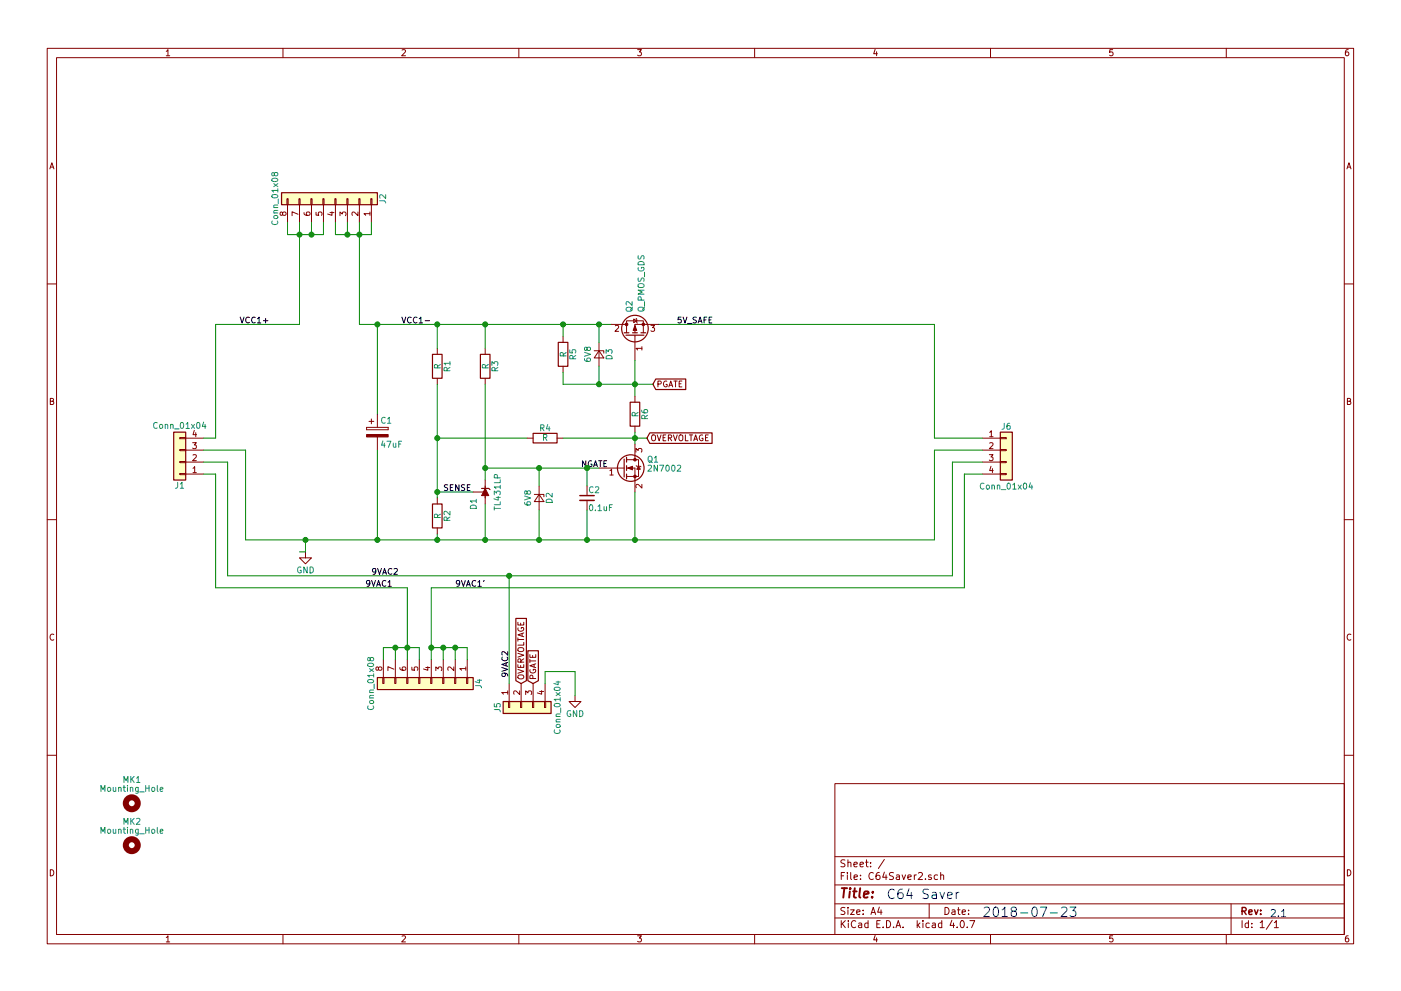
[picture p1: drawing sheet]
<svg xmlns="http://www.w3.org/2000/svg" width="297mm" height="210mm" viewBox="0 0 297 210" stroke-linecap="round" stroke-linejoin="round" font-family="sans-serif">
<g fill="none" stroke="#840000" stroke-width=".21">
<path d="M10 10.3h277v189.9h-277zM12 12.2h273v186.1h-273zM35.3 10.9l.3-.4v1.3M35.3 11.8h.7M60 10.3v1.9M85.2 10.6l.5-.1 .3 .4-.8 .9h.8M110 10.3v1.9M135.2 10.5h.8l-.4 .5 .3 .1 .1 .2-.1 .4-.2 .1-.5-.1M160 10.3v1.9M185.5 10.5l-.3 .9h.8M185.9 11v.8M210 10.3v1.9"/>
<path d="M235.9 10.5h-.6v.6h.6l.1 .5-.3 .2-.4-.1M260 10.3v1.9M285.9 10.5l-.4 .1-.2 .2-.1 .8 .3 .2 .4-.1 .1-.4-.1-.2-.4-.1-.3 .3M10.6 35.8l.4-1.3 .4 1.3M10.7 35.5h.6M285.6 35.8l.4-1.3 .4 1.3M285.7 35.5h.6M59.9 45.2l.3-.2h.3l.2 .2-.2 .4-.3 .1-.2-.1-.2-.6h-.3v.6l.2 .1 .2-.2M60.8 42.2h.3v1.2h-.3zM61 43.4v3.8M63.2 45.5l-1.3-.6v.9M63.4 42.2h.2v1.2h-.2z"/>
<path d="M63.5 43.4v3.8M64.5 45.1v.4l.3 .1 .7 .1 .2-.2-.1-.5-.6 .1-.1 .4 .3 .2M65.9 42.2h.3v1.2h-.3zM66 43.4v3.8M67 45v.6l.6 .1v-.7h.5l.2 .2-.2 .5M68.5 42.2h.2v1.2h-.2zM68.6 43.4v3.8M70 45.1h.8M70.4 44.9v.8l-.9-.3M71 42.2h.2v1.2h-.2zM71.1 43.4v3.8M72.1 45.8v-.8l.5 .4 .1-.4h.5l.2 .2-.2 .6"/>
<path d="M73.5 42.2h.3v1.2h-.3zM73.7 43.4v3.8M75.9 45v.8l-.9-.8-.4 .2 .1 .5M76.1 42.2h.2v1.2h-.2zM76.2 43.4v3.8M78.4 45.3h-1.2l.3 .4M78.4 45v.7M78.6 42.2h.3v1.2h-.3zM78.7 43.4v3.8M10 60.2h2M92.7 73.9v1.3M102.9 73.9v1.3"/>
<path d="M119.4 71.4v1.2M119.4 77.7v1.3M126 74.4h2v.5M127 74.4l1 1.5h-2zM127 72.6v5.1M129.5 68.8h3.3M130.5 69.1l.4-.1 .3 .4-.8 .9h.8M132.8 68.8v-.7h3.6v2.5M132.8 68.8v1.8M134.4 67.7l.6 .4-.6 .3zM134.6 71.1v5.3M134.9 67.6l.2 1"/>
<path d="M136.1 73.9h-1.3l.4 .4M136.1 73.6v.7M138 69h.8l-.4 .5 .3 .1v.6l-.1 .1-.6-.1M139.7 68.8h-5.1v1.8M285 60.2h2M10.7 85.1h.5l.1-.5-.6-.1v1.3h.5l.2-.4-.3-.3M38.1 92.8h1.3v.3h-1.3zM38.1 95.4h1.3v.2h-1.3zM38.1 97.9h1.3v.3h-1.3zM39.4 93h3.8M39.4 95.5h3.8M39.4 98h3.8"/>
<path d="M40.8 93.9h.8l-.4 .5 .4 .1v.6l-.2 .1-.6-.1M40.9 99.4l.4-.4v1.3M40.9 96.6l.5-.1 .2 .3-.8 .9h.8M41.2 91.3l-.3 .9h.8M41.5 91.8v.9M77.7 90.7v.5zM77.7 91.2h4.6zM77.7 90.7h4.6zM78.2 89.4h1M78.7 88.9v1M80 87.9v2.8M80 92.7v2.8"/>
<path d="M82.3 90.7v.5zM92.7 80.3v1.2M102.9 80.3v1.2M111.8 93h1.2M118.1 93h1.3M127 99.3h5.3M129.3 99.9l.4-.4v1.3M132.8 99.3h1.8v5.1M132.8 97.5h1.8M134.6 97.5h.8v3.6h-2.6M134.6 84.1v1.2M134.6 90.4v1.3"/>
<path d="M134.6 94.2v3.3M134.8 95.9v-.8l.5 .5 .1-.4h.6l.1 .2-.1 .5M134.9 98.8l1 .3M135.4 98.9l.4 .7h-.8zM138.3 92.3h.2a.41 .41 0 0 1 .5 .4v.4a.44 .44 0 0 1-.5 .4l-.3-.4zM139.3 92.3l.5 1.2 .4-1.2M139.5 81.5l.6-.1 .1-.2-.1-.3-.6-.1v1.3M140.6 92.9h.4M141.2 92.3h-.6v1.2h.6M141.4 80.9a.57 .57 0 0 0-.7 .6 .57 .57 0 0 0 .8 .5v-.4h-.3M141.7 92.9h.6l.1-.2-.1-.3-.6-.1v1.2M141.8 82.1l.4-1.3 .4 1.3"/>
<path d="M141.9 81.7h.6M142 92.9l.4 .6M142.8 92.3l.4 1.2 .4-1.2M142.9 80.8h.7M143.2 80.8v1.3M144 81.4h.4M144.1 92.3h.1a.41 .41 0 0 1 .6 .4v.4a.44 .44 0 0 1-.6 .4l-.3-.4zM144.6 80.8h-.6v1.3h.6M145.3 92.3v1.2h.6M146.2 92.3h.7M146.5 92.3v1.2M147.1 93.5l.4-1.2 .4 1.2"/>
<path d="M147.2 93.2h.6M149 92.3a.57 .57 0 0 0-.8 .6 .57 .57 0 0 0 .8 .5v-.4h-.2M149.6 92.9h.4M150.2 92.3h-.6v1.2h.6M208.3 93h3.8M208.3 95.5h3.8M208.3 98h3.8M209.8 96.5h.7l-.4 .4 .4 .1v.6l-.2 .1-.5-.1M209.8 91.7l.4-.3v1.3M209.8 94l.5-.1 .2 .4-.7 .9h.7M209.8 92.7h.7M210.1 98.9l-.3 .9h.8"/>
<path d="M210.4 99.4v.9M212.1 97.9h1.3v.3h-1.3zM212.1 95.4h1.3v.2h-1.3zM212.1 92.8h1.3v.3h-1.3zM285.7 85.1h.5l.1-.5-.6-.1v1.3h.5l.2-.4-.3-.3M10 110.3h2M38.1 100.5h1.3v.2h-1.3zM39.4 100.6h3.8M40.9 100.3h.7M64.8 117.1v1.3h1.2l-1.2 1.2-1.3-1.2h1.3M92.7 105.7v1.2M92.7 112v1.3"/>
<path d="M100.3 104.4h2.6M102.9 103.1v2.6M102.9 101.8v5.1M113.3 104.9h2v.5M114.3 104.9l1 1.5h-2zM114.3 103.1v5.1M124.5 103.1v2.1M124.5 106.2v2M129.3 100.8h.7M136.1 102.8v.8l-.9-.8-.4 .2 .1 .5M208.3 100.6h3.8M212.1 100.5h1.3v.2h-1.3z"/>
<path d="M285 110.3h2M11.4 134.6a.58 .58 0 0 0-.8 .6 .58 .58 0 0 0 .8 .5M81.3 139.9v3.9M83.8 139.9v3.9M86.4 139.9v3.9M88.9 139.9v3.9M91.4 139.9v3.9M94 139.9v3.9M96.5 139.9v3.9M99.1 139.9v3.9M109.8 138.6l1.2 .4-1.2 .4M109.8 132v.6h1.2v-.6"/>
<path d="M109.8 135.3v.7M109.8 135.7h1.2M109.9 137.6l.7-.2a.44 .44 0 0 1 .4 .5l-.1 .3h-.7l-.3-.1zM109.9 133.2a.57 .57 0 0 0 .5 .7 .57 .57 0 0 0 .5-.8h-.4v.3M110.4 132.2v.4M110.7 134.4v.6M111 136.3v.6h-1.2M111 134.3l-1.2 .4 1.2 .4M111 139.8l-.6 .4M112.3 138.9v.6h1.3v-.6M112.3 139.9v.7M112.9 139.1v.4"/>
<path d="M286.4 134.6a.58 .58 0 0 0-.8 .6 .58 .58 0 0 0 .8 .5M80.2 141.7l.3-.2h.3l.2 .2-.1 .4-.4 .1-.2-.1-.2-.6h-.3v.6l.2 .1 .2-.2M81.2 143.8h.2v1.2h-.2zM83.5 142l-1.3-.6v.9M83.7 143.8h.2v1.2h-.2zM84.8 141.6v.4l.3 .2h.7l.3-.2-.2-.5-.6 .1v.4l.2 .2M86.2 143.8h.3v1.2h-.3zM87.3 141.5v.7h.6v-.7h.6l.1 .2-.1 .5M88.8 143.8h.2v1.2h-.2zM90.3 141.6h.8M90.7 141.4v.8l-.9-.3M91.3 143.8h.3v1.2h-.3z"/>
<path d="M92.4 142.3v-.8l.5 .4 .1-.4h.5l.2 .2-.2 .6M93.9 143.8h.2v1.2h-.2zM96.2 141.5v.8l-.9-.8-.4 .2 .1 .5M96.4 143.8h.2v1.2h-.2zM98.8 141.9h-1.3l.3 .3M98.8 141.5v.7M98.9 143.8h.3v1.2h-.3zM107.6 146.9h-1.2l.3 .4M107.6 146.6v.7M107.8 148.8h.3v1.3h-.3zM107.9 145v3.8M109.8 142l1.2 .4-1.2 .4"/>
<path d="M109.8 141v.6h1.2v-.6M109.9 143.4l.7-.2a.44 .44 0 0 1 .4 .5l-.1 .3h-.7l-.3-.1zM110.2 146.6v.8l-.9-.8-.4 .2 .1 .5M110.4 148.8h.2v1.3h-.2zM110.4 141.2v.4M110.4 140.5v-.6l-.2-.1h-.3l-.1 .7h1.2M110.5 145v3.8M111.5 147.4v-.8l.4 .4 .1-.4h.6l.1 .2-.1 .6M112.3 140.2h1.3M112.4 142.1a.57 .57 0 0 0 .6 .7 .57 .57 0 0 0 .5-.8h-.4v.3M112.9 148.8h.3v1.3h-.3zM113 144l-.1-.6-.1-.1h-.4l-.1 .7h1.3"/>
<path d="M113 145v3.8M113.2 140.9v.6M113.6 140.8l-1.3 .4 1.3 .5M114.4 146.7h.9M114.8 146.5v.8l-.9-.3M115.4 148.8h.3v1.3h-.3zM115.6 145v3.8M121.9 147.6v1.2h1.3l-1.3 1.3-1.3-1.3h1.3M10 160.2h2M177 166.3h108v32h-108zM285 160.2h2M10.7 184.5a.65 .65 0 0 1 .7 .7 .65 .65 0 0 1-.7 .6z"/>
<path d="M35.3 198.9l.3-.4v1.3M35.3 199.8h.7M60 198.3v1.9M85.2 198.6l.5-.1 .3 .4-.8 .9h.8M110 198.3v1.9M135.2 198.5h.8l-.4 .5 .3 .1 .1 .2-.1 .4-.2 .1-.5-.1M160 198.3v1.9M177 194.8h108M177 191.8h108M177 187.8h108M177 181.8h108M178.4 195.3v1.5"/>
<path d="M178.4 185.8h.5M178.6 196l.6 .8M179.1 185.1h-.7v1.5M179.1 192.6l-.5-.1-.3 .3 .1 .3 .7 .4v.4l-.2 .1-.6-.1M179.1 182.5l-.5-.1-.3 .3 .1 .3 .7 .4v.4l-.2 .1-.6-.1M179.2 195.3l-.8 .9M179.7 185.1v.2M179.7 185.6v1M179.8 192.5v.2M179.8 183.1l.2-.2 .4 .1v.9M179.8 182.4v1.5M179.8 193v1"/>
<path d="M179.9 195.3v.2M179.9 195.8v1M180.3 193h.8l-.8 1h.8M180.4 185.1v1.3l.2 .2M181.1 183.4l.7-.1-.1-.3-.4-.1-.2 .2v.7h.6M181.1 186.1l.7-.1-.1-.3-.4-.1-.2 .2 .1 .7h.5M181.4 195.5a.71 .71 0 0 0-1 .5 .71 .71 0 0 0 .8 .8l.2-.1M181.6 193.5l.7-.1v-.3l-.4-.1-.3 .2 .1 .7h.6M182.1 195.9h.6v.9M182.3 183.4l.8-.1-.1-.3-.4-.1-.3 .2 .1 .7h.6M182.4 186.5v.1M182.4 185.7v.1"/>
<path d="M182.7 196.2l-.7 .3 .2 .3 .5-.1M183 193.9v.1M183 193.1v.1M183.5 182.9h.6M183.7 182.4v1.3l.4 .2M184 195.9l-.4-.1-.3 .3 .1 .6 .2 .1 .4-.1M184 195.3v1.5M184.6 183.8v.1M184.6 183v.1M184.7 194l.4-1.5 .5 1.5M184.8 193.6h.7M185.2 185.3a.71 .71 0 0 0-1 .5 .71 .71 0 0 0 .7 .8l.3-.1"/>
<path d="M185.5 198.5l-.3 .9h.8M185.9 199v.8M185.9 196h.5M186.4 192.5l-.3 1h.9M186.4 185.1l-.4 .1a1.11 1.11 0 0 0-.1 1.3l.4 .1 .2-.1 .1-.5-.3-.3h-.4l-.2 .3M186.6 195.3h-.7v1.5h.7M186.8 193v1M187.2 196.7v.1M187.5 185l-.4 1.1h1M187.5 182.3l-1.3 2M187.9 185.6v1M188 195.3a.76 .76 0 0 1 .8 .8 .76 .76 0 0 1-.8 .7z"/>
<path d="M189.4 185.2l-.6-.1-.2 .3v.3l.8 .3v.5l-.2 .1-.6-.1M189.5 196.7v.1M190 196.8l.4-1.5 .6 1.5M190.1 185.7h.6v.9M190.1 196.4h.7M190.7 186l-.7 .3 .2 .3 .5-.1M191.3 185.6l.3 1 .4-1M191.5 196.7v.1M192.5 186.1l.7-.1-.1-.3-.4-.1-.2 .2 .1 .7h.5M193.9 185.6v1M194.3 185.6l-.4 .3M194.5 195.3v1.5"/>
<path d="M194.6 196.3l.4 .5M194.7 185.3l.6-.2 .3 .4-1 1.1h1M195 195.8l-.5 .6M195.7 195.3v.2M195.7 195.8v1M196.2 186.5v.1M197 191.8v3M197 195.9l-.4-.1-.3 .3 .1 .6 .2 .1 .4-.1M197.4 185.7l-.3-.1-.3 .2 .1 .2 .5 .2v.3h-.6M197.7 195.9h.6v.9M198.3 196.2l-.7 .3 .2 .3 .5-.1M198.8 185.7l-.5-.1-.2 .3v.6l.2 .1 .5-.1"/>
<path d="M199.4 185.7l.2-.1 .4 .1 .1 .9M199.4 185.1v1.5M199.7 195.9l-.5-.1-.2 .3v.6l.2 .1 .5-.1M199.7 195.3v1.5M200.4 192.5a.76 .76 0 0 1 .8 .8 .76 .76 0 0 1-.8 .7zM201.8 195.2l-.4 1.1h1M201.9 193.1h.5l.1 .9M202.2 195.8v1M202.5 193.4l-.7 .3 .2 .3 .5-.1M202.9 196.7v.1M203 193h.6M203.2 192.5v1.3l.4 .2"/>
<path d="M203.8 195.4l.1-.1a.8 .8 0 0 1 .6 .8 .8 .8 0 0 1-.6 .7 .97 .97 0 0 1-.1-1.4zM204 193.5l.7-.1-.1-.3-.4-.1-.2 .2 .1 .7h.5M205.1 196.7v.1M205.4 193.9v.1M205.4 193.1v.1M205.6 195.3h1.1l-.7 1.5M210 198.3v1.9M235.9 198.5h-.6v.7l.6-.1 .1 .5-.3 .2-.4-.1M260 198.3v1.9M261 191.8v6.5M263.3 195.3v1.5M264.7 195.9l-.4-.1-.3 .3 .1 .6 .2 .1 .4-.1"/>
<path d="M264.7 195.3v1.5M265.4 196.7v.1M265.4 195.9v.1M267.2 195.8l.4-.5v1.5M267.2 196.8h.8M269.7 195.2l-1.2 2M270.2 195.8l.4-.5v1.5M270.2 196.8h.8M285.7 184.5a.65 .65 0 0 1 .7 .7 .65 .65 0 0 1-.7 .6zM285.9 198.5l-.4 .1-.2 .3-.1 .7 .3 .2 .4-.1 .1-.4-.1-.2-.4-.1-.3 .3"/>
</g>
<path d="M122.9 105.2h3.1M263.3 193.3l.8-.1 .1-.2-.1-.3-.2-.2h-.6v1.5M263.7 193.3l.5 .7M264.8 193.5l.7-.1-.1-.3-.4-.1-.2 .2v.7h.6M266 193l.3 1 .4-1M267.3 193.9v.1M267.3 193.1v.1" fill="none" stroke="#840000" stroke-width=".3"/>
<path d="M178.5 188.4h1.1M179 188.4l-.2 2M180.2 189.1l-.2 1.3M180.3 188.4l-.1 .2 .2-.1-.1-.1-.1 .2M180.9 189.1h.7M181.2 188.4l-.2 1.8 .1 .1 .4 .1M182.4 188.4l-.2 1.8 .2 .2M183.2 189.8l.9-.2v-.4l-.6-.1-.3 .3v.9h.7M184.9 190.3v.1M185.1 189.2l-.1 .2-.1-.1 .2-.1-.1 .2" fill="none" stroke="#840000" stroke-width=".41"/>
<g fill="#840000" stroke="#840000" stroke-width=".21">
<path d="M77.7 92.2h4.6v.5h-4.6z"/>
<path d="M133.1 99.3l1-.4v.8z"/>
<path d="M102.9 103.6l.7 1.6h-1.5z"/>
<path d="M134.6 69.1l.4 1h-.8z"/>
<circle cx="134.6" cy="101.1" r=".28"/>
<circle cx="134.6" cy="97.5" r=".28"/>
<circle cx="136.4" cy="68.8" r=".28"/>
<circle cx="132.8" cy="68.8" r=".28"/>
</g>
<g fill="none" stroke="#008484" stroke-width=".21">
<path d="M57.7 38a.76 .76 0 0 1 1.2 .2 .74 .74 0 0 1-1.3-.1zM58 39l.9 .6M58.2 36.8l.2-.2h.4l.1 .2-.1 .5h-.4l-.2-.1-.2-.6h-.3v.7h.2l.3-.2M58.9 39l-.9 .6M57.7 41.4a.76 .76 0 0 1 1.2 .3 .74 .74 0 0 1-1.3-.1zM57.7 46.9a.56 .56 0 0 0 .6 .8 .56 .56 0 0 0 .5-.8M58 45.2h.9M58 44h.9M58.2 45.8l.4-.1 .3 .4-.3 .3-.4-.1-.2-.2zM58.9 44.6l-.8 .1-.1 .3 .2 .2M58.9 43.5l-.8 .1-.1 .3 .2 .1M58.9 40.4h-1.3l.4 .4"/>
<path d="M58.9 40.1v.7M59 42.2v1M80.5 42.6h1.1l.2 .5M81.8 41.3v.8l-1-.8-.3 .2 .1 .5M135.3 59v.6h.5a.54 .54 0 0 1 .6-.6l.2 .2-.1 .5M135.3 56.8a.59 .59 0 0 0 .6 .7 .59 .59 0 0 0 .6-.7l-.5-.1v.3M135.3 55.7a.69 .69 0 0 1 .8-.2 .69 .69 0 0 1 .5 .7h-1.3zM135.3 54.2v.7h.5a.54 .54 0 0 1 .6-.6l.2 .2-.1 .5M136.7 57.8v.9M92.8 78l-.1-.6h-.5l-.1 .6h1.3M93.4 77.3l-.6 .4M94.8 78.7l-.1-.7h-.5l-.1 .7h1.3"/>
<path d="M95.4 77.1h-1.3l.4 .3M95.4 77.9l-.6 .5M95.4 76.7v.7M102.9 78l-.1-.6h-.4l-.1 .6h1.2M103.5 77.3l-.6 .4M104.3 77.5v-.8l.5 .5 .1-.4h.5l.2 .2-.2 .5M105 78.7l-.1-.7h-.5l-.1 .7h1.3M105.6 77.9l-.6 .5M119.4 75.5v-.6l-.5-.1-.1 .7h1.2M120 74.8l-.6 .4M120.8 74.2v.6l.6 .1v-.7h.5l.2 .2-.2 .5M121.5 76.1l-.1-.6h-.5l-.1 .6h1.3"/>
<path d="M122.1 75.4l-.6 .4M123.9 76.1l.1 .3 .2 .2 .7 .1 .3-.3-.1-.4-.6 .1-.1 .3 .2 .3M123.9 74.7l1.3 .5-1.3 .4M124.5 73.9l.2-.2h.4l.1 .2-.1 .4-.4 .1-.2-.1-.2-.6h-.3v.6l.2 .1 .3-.3M128.5 75v-.8l.5 .4 .1-.4h.5l.2 .2-.2 .6M128.7 75.5a.67 .67 0 0 1 .7-.1 .67 .67 0 0 1 .4 .7h-1.3zM132.8 65.4l.8-.2a.42 .42 0 0 1 .4 .2 .42 .42 0 0 1-.1 .5l-.3 .1h-.7l-.2-.2zM134 64v.8l-.9-.8-.4 .2 .1 .5M134.1 65.1l-.4 .7M135.3 65.3l.8-.1a.42 .42 0 0 1 .4 .2 .42 .42 0 0 1 0 .4l-.4 .2h-.6l-.2-.3zM135.3 60.3l.8-.1a.42 .42 0 0 1 .4 .2 .42 .42 0 0 1 0 .4l-.4 .2h-.6l-.2-.3zM135.9 63.7v-.6l-.5-.1-.1 .7h1.3"/>
<path d="M136.6 61.6h-1.3l.9 .4-.9 .4h1.3M136.7 65.1l-.5 .7M136.7 64v.9M33.3 89.7a.56 .56 0 0 0-.7 .6 .56 .56 0 0 0 .7 .5M33.9 90.2l.2-.2 .3 .2 .1 .4-.1 .2-.3 .1-.2-.1zM35 90.2l.2-.2 .3 .1 .1 .8M35 90v.9M36.2 90.2l.1-.2 .4 .1v.8M36.2 90v.9M37 91h1M38.3 89.7l.2-.1a.67 .67 0 0 1 .5 .7 .67 .67 0 0 1-.5 .6l-.3-.5zM39.4 90l.4-.4v1.3"/>
<path d="M39.4 90.9h.8M40.6 90l.6 .9M41.2 90l-.6 .9M41.8 89.7l.2-.1a.67 .67 0 0 1 .4 .7 .67 .67 0 0 1-.4 .6l-.3-.5zM43.2 89.6l-.3 .9h.8M43.5 90v.9M81.2 93.5l-.3 1h.8M81.5 94v.9M81.7 88.6a.56 .56 0 0 0-.8 .6 .56 .56 0 0 0 .8 .5M82 93.6h.9l-.6 1.3M82.2 88.9l.3-.4v1.3M82.2 89.8h.7"/>
<path d="M83.4 94v.8l.3 .1 .2-.1M83.9 94v.9M84.5 94.2h.5M85.1 93.6h-.6v1.3M114.6 90.8l.6-.1 .1-.5-.7-.1v1.3M114.9 90.8l.4 .6M115.2 92.8h.6l.1-.5-.7-.1v1.2M115.5 92.8l.5 .6M116.1 90.1l-.3 .9h.8M116.4 90.5v.9M134.7 88.2l-.1-.6-.5-.1-.1 .7h1.3M135.3 87.5l-.6 .4"/>
<path d="M136 87l.1 .4 .2 .1 .8 .1 .2-.2-.1-.5-.6 .1-.1 .4 .3 .2M136.7 88.8l-.1-.6h-.5l-.1 .6h1.3M137.3 88.1l-.6 .4M137.4 98.8l.5-.1 .2 .4-.8 .9h.8M137.5 97l.2-.2h.4l.2 .8a.42 .42 0 0 1-.3 .4 .42 .42 0 0 1-.4 0l-.2-.4zM137.6 97.8l.7 .4M138.7 97.1l.4-.3v1.3M138.7 98.1h.7M139.4 98.7v1.3l-.7-1.3v1.3M139.9 98.7h.8l-.5 1.3M141.3 98.8l.2-.1a.67 .67 0 0 1 .4 .6 .67 .67 0 0 1-.4 .7l-.3-.5zM142.5 98.8l.2-.1a.67 .67 0 0 1 .4 .6 .67 .67 0 0 1-.4 .7l-.3-.5z"/>
<path d="M143.6 98.8l.5-.1 .2 .4-.8 .9h.8M212.9 89.8v1.1l-.5 .2M214.1 89.8l-.4 .1-.2 .2v.7l.2 .3 .4-.1v-.7h-.4l-.2 .2M37.7 102.3l-.1 1.1-.4 .2M38.2 102.7l.4-.4v1.3M38.2 103.6h.7M92.8 109.8l-.1-.6-.5-.1-.1 .7h1.3M93.4 109.1l-.6 .4M94.8 110.4l-.1-.6-.5-.1-.1 .7h1.3M95.4 108.5v.8l-.9-.8-.4 .2 .1 .5M95.4 109.7l-.6 .4M99.8 107.4a.69 .69 0 0 1 .8-.2 .69 .69 0 0 1 .4 .7h-1.3z"/>
<path d="M101 106.3h-1.3l.4 .3M101 105.9v.7M104.8 105v-.8l.5 .4 .1-.4h.5l.2 .2-.2 .6M104.8 107.5v.7M104.8 107.9h1.3M105.2 105.5h.9M105.5 101.4l-.1-.6-.5-.1-.1 .7h1.3M105.6 105.4v.7l-.9-.3M106.1 106.5v.6h-1.3M106.1 103.3h-1.3l.4 .4M106.1 101.8v.6h-1.3M106.1 103v.7"/>
<path d="M111.2 106.6l.1 .3 .2 .2 .7 .1 .3-.3-.1-.4-.6 .1-.1 .3 .2 .3M111.2 105.2l1.3 .5-1.3 .4M111.8 104.4l.2-.3 .4 .1 .1 .2-.1 .4h-.4l-.2-.1-.2-.5h-.3v.5l.2 .1 .3-.2M115.8 106.1a.69 .69 0 0 1 .8-.2 .69 .69 0 0 1 .5 .7h-1.3zM117.1 104.7v.8l-.9-.8-.4 .2 .1 .5M125.1 107.2l.1-.1a.67 .67 0 0 1 .5 .6 .67 .67 0 0 1-.5 .7l-.2-.5zM125.7 103.4a.56 .56 0 0 0-.7 .5 .56 .56 0 0 0 .7 .5M126.2 103.4l.5-.1 .2 .3-.7 .9h.7M126.2 108.2v.2M126.8 107.4l.4-.3v1.3M126.8 108.4h.7M128.1 107.5v.8l.3 .1 .2-.2"/>
<path d="M128.6 107.5v.9M129.2 107.7h.4M129.8 107.1h-.6v1.3M208.6 102.6a.56 .56 0 0 0-.8 .5 .56 .56 0 0 0 .8 .6M209.2 103l.3-.1 .3 .3v.3l-.3 .3-.3-.1zM210.3 103l.2-.1 .3 .1v.8M210.3 102.9v.9M211.5 103l.1-.1 .3 .1 .1 .8M211.5 102.9v.9M212.3 103.9h1M213.6 102.6l.2-.1a.67 .67 0 0 1 .4 .6 .67 .67 0 0 1-.4 .7l-.3-.5zM214.7 102.9l.4-.4v1.3"/>
<path d="M214.7 103.8h.7M215.9 102.9l.6 .9M216.5 102.9l-.6 .9M217.1 102.6l.1-.1a.67 .67 0 0 1 .5 .6 .67 .67 0 0 1-.5 .7l-.2-.5zM218.5 102.4l-.3 .9h.7M218.8 102.9v.9M63.8 120.3a.59 .59 0 0 0-.7 .6 .59 .59 0 0 0 .7 .6l.1-.5h-.3M65.1 120.3v1.3l-.7-1.3v1.3M65.7 120.3a.64 .64 0 0 1 .8 .6 .64 .64 0 0 1-.8 .7zM78.5 139.7l.2-.2h.4l.1 .2-.1 .4-.4 .1-.2-.1-.1-.6h-.3v.7h.2l.2-.2M78 140.9a.76 .76 0 0 1 1.2 .2 .74 .74 0 0 1-1.2-.1zM78.1 149.8a.56 .56 0 0 0 .5 .7 .56 .56 0 0 0 .5-.7"/>
<path d="M78.1 144.3a.69 .69 0 0 1 1.1 .3 .74 .74 0 0 1-1.2-.1zM78.4 148.1h.8M78.4 146.9h.8M78.4 141.9l.8 .6M78.4 148.7l.6-.1 .2 .4-.2 .3h-.4l-.2-.3zM79.2 147.5l-.8 .1v.3l.1 .2M79.2 146.4l-.8 .1v.3l.1 .1M79.2 143.3h-1.2l.3 .4M79.2 142.9v.8M79.2 141.9l-.8 .6M79.3 145.1v1M100.8 145.5h1.1l.2 .4"/>
<path d="M101.2 144.3h.9M101.7 144.1v.8l-1-.3M104.8 150.5l1.1 .1 .2 .4M104.8 149.3v.6l.6 .1v-.7h.5l.2 .2-.2 .5M117.6 149.4a.76 .76 0 0 1 1.2 .3 .74 .74 0 0 1-1.3-.2zM117.6 146a.76 .76 0 0 1 1.2 .2 .74 .74 0 0 1-1.3-.1zM117.6 154.9a.56 .56 0 0 0 .5 .7 .56 .56 0 0 0 .5-.7M117.9 153.2h.9M117.9 152h.9M117.9 146.9l.9 .7M117.9 144.7h.9M118 153.8l.5-.1 .3 .4-.3 .3h-.3l-.3-.3z"/>
<path d="M118.3 144.5v.8l-.9-.3M118.8 152.6l-.8 .1-.1 .3 .1 .2M118.8 151.5h-.8l-.1 .3 .1 .2M118.8 148.4h-1.3l.4 .3M118.8 148v.7M118.8 146.9l-.9 .7M118.9 150.2v1M121 150.8a.59 .59 0 0 0-.8 .6 .59 .59 0 0 0 .8 .6v-.5h-.2M122.3 150.8v1.2l-.7-1.2v1.2M122.9 150.8a.64 .64 0 0 1 .7 .6 .64 .64 0 0 1-.7 .6zM21.4 167.9v-1.3l.4 .9 .5-.9v1.3M21.4 176.8v-1.3l.4 .9 .5-.9v1.3"/>
<path d="M22.9 167.2l.1-.1 .4 .1 .1 .5-.2 .1-.3 .1-.1-.1zM22.9 176.1l.3-.2 .3 .3v.3l-.3 .3-.3-.1zM24 167.1l.1 .7 .3 .1 .1-.1M24 175.9l.1 .8 .3 .1 .1-.1M24.5 167.1v.8M24.5 175.9v.9M25.1 167.2l.2-.1h.3l.1 .8M25.1 176.1l.2-.2 .3 .1 .1 .8M25.1 167.1v.8M25.1 175.9v.9M26.1 167.1h.5M26.1 175.9h.5"/>
<path d="M26.3 166v-1.3l.4 .9 .4-.9v1.3M26.3 166.6v1.1l.3 .2M26.3 174.9v-1.3l.4 .9 .4-.9v1.3M26.3 175.5v1.1l.3 .2M27 166.6v.1M27 175.5v.1M27 167.1v.8M27 175.9v.9M27.6 167.2l.2-.1h.3l.1 .8M27.6 176.1l.2-.2 .3 .1 .1 .8M27.6 167.1v.8M27.6 175.9v.9"/>
<path d="M27.7 164.7v1.3M27.7 173.6v1.3M27.9 165.3l.5 .7M27.9 174.2l.5 .7M28.4 164.7l-.7 .7M28.4 173.6l-.7 .7M29 165.1l.3-.4v1.3M29 173.7l.4-.1 .3 .4-.8 .9h.8M29 166h.7M29.3 167.1v1.1l-.5 .1M29.3 167.1h-.3l-.3 .2 .1 .5h.5M29.3 175.9v1.2l-.5 .1"/>
<path d="M29.3 176l-.3-.1-.3 .3 .1 .5h.5M29.6 168h1M29.6 176.9h1M30.9 166.6v1.3M30.9 175.5v1.3M30.9 167.2h.7M30.9 176.1h.7M31.6 166.6v1.3M31.6 175.5v1.3M32.2 167.2l.2-.1 .3 .1 .1 .5-.1 .1-.3 .1-.2-.1zM32.2 176.1l.4-.2 .2 .3v.3l-.2 .3-.4-.1zM33.4 166.6v1.1l.1 .2"/>
<path d="M33.4 175.5v1.1l.1 .2M34 167.5l.5-.1v-.3h-.4l-.1 .1v.6h.5M34 176.4l.5-.2v-.2l-.4-.1-.1 .2v.6h.5"/>
</g>
<g fill="none" stroke="#840000" stroke-width=".25">
<path d="M59.7 40.9h20.3v2.5h-20.3zM91.7 75.2h2v5.1h-2zM101.9 75.2h2v5.1h-2zM118.4 72.6h2v5.1h-2zM132.3 70.6h1M132.7 71.1h3.8M134.1 70.6h1M135.9 70.6h1M36.8 91.7h2.6v10.1h-2.6zM113 91.9h5.1v2.1h-5.1zM132.3 97.4v3.8M132.8 97v1"/>
<path d="M132.8 98.8v1M133.6 85.3h2v5.1h-2zM137.8 91.8h13.2v2.3h-13.2l-.6-1.1zM139 80.4h6.4v2.2h-6.4l-.6-1.1zM212.1 91.7h2.5v10.1h-2.5zM91.7 106.9h2v5.1h-2zM102.1 103.6h1.5l.3 .3M132.8 100.6v1M109.4 131.2h2.2v13.2l-1.1 .6-1.1-.6zM111.9 138.1h2.2v6.3l-1.1 .6-1.1-.6zM80 143.8h20.3v2.5h-20.3zM106.7 148.8h10.1v2.6h-10.1z"/>
<circle cx="134.6" cy="69.7" r="2.82"/>
<circle cx="133.7" cy="99.3" r="2.82"/>
</g>
<g fill="#ffffc2" stroke="#ffffc2" stroke-width=".21">
<path d="M212.1 91.7h2.5v10.1h-2.5z"/>
<path d="M36.8 91.7h2.6v10.1h-2.6z"/>
<path d="M59.7 40.9h20.3v2.5h-20.3z"/>
<path d="M80 143.8h20.3v2.5h-20.3z"/>
<path d="M106.7 148.8h10.1v2.6h-10.1z"/>
</g>
<path d="M122.9 106.2h3.1" fill="none" stroke="#840000" stroke-width=".33"/>
<g fill="none" stroke="#000" stroke-width=".21">
<path d="M50.9 67.3l.4 1.2 .4-1.2M52.9 67.4a.56 .56 0 0 0-.8 .5 .56 .56 0 0 0 .8 .5M54.1 67.4a.56 .56 0 0 0-.8 .5 .56 .56 0 0 0 .8 .5M54.6 67.6l.3-.3v1.2M54.6 68.5h.7M55.9 68h.9M56.3 67.6v.9M85.2 67.3l.4 1.2 .4-1.2M87.2 67.4a.56 .56 0 0 0-.8 .5 .56 .56 0 0 0 .8 .5M88.4 67.4a.56 .56 0 0 0-.8 .5 .56 .56 0 0 0 .8 .5M88.9 67.6l.3-.3v1.2M88.9 68.5h.7"/>
<path d="M90.1 68h1M144.4 67.3h-.6l-.1 .6 .2-.2 .4 .1 .1 .6-.2 .1-.5-.1M144.8 67.3l.4 1.2 .4-1.2M145.8 68.6h.9M147.7 67.3h-.5l-.3 .2 .2 .3 .5 .2v.4l-.2 .1-.5-.1M148 68.5l.4-1.2 .4 1.2M148.1 68.2h.6M149.3 67.9h.4M149.9 67.3h-.6v1.2M150.3 67.9h.4M150.9 67.3h-.6v1.2h.6M124.2 97.8v1.2l-.7-1.2v1.2"/>
<path d="M125.4 97.8a.57 .57 0 0 0-.7 .6 .57 .57 0 0 0 .8 .5v-.4h-.3M125.9 99l.4-1.2 .4 1.2M126 98.6h.6M126.9 97.8h.7M127.3 97.8v1.2M128 98.3h.4M128.6 97.8h-.6v1.2h.6M94.9 102.9l-.4-.1-.3 .3 .1 .3 .6 .2v.4l-.2 .1-.5-.1M95.5 103.4h.4M96.1 102.8h-.6v1.3h.6M97.3 102.8v1.3l-.7-1.3v1.3M98.5 102.9l-.4-.1-.3 .3 .1 .3 .6 .2v.4l-.2 .1-.5-.1"/>
<path d="M99.1 103.4h.4M99.7 102.8h-.6v1.3h.6M78.4 123.7l-.2 .2h-.4l-.1-.2 .1-.4 .4-.1 .2 .2v.7l-.3 .3h-.3M78.8 123.2l.4 1.2 .4-1.2M79.7 121.2l-.2 .2-.4-.1-.1-.1v-.5l.5-.1 .2 .2-.1 .8-.3 .3h-.2M79.9 124.4l.4-1.2 .4 1.2M80 124h.6M80.1 120.6l.4 1.3 .4-1.3M81.1 121.9l.4-1.3 .4 1.3M81.2 121.5h.6M81.8 123.3a.56 .56 0 0 0-.8 .5 .56 .56 0 0 0 .8 .5M82.3 123.5l.3-.3v1.2"/>
<path d="M82.3 124.4h.7M83.1 120.7a.56 .56 0 0 0-.8 .5 .56 .56 0 0 0 .8 .5M83.5 120.7l.5-.1 .3 .4-.8 .9h.8M97.5 123.7l-.3 .2h-.3l-.2-.2 .1-.4 .4-.1 .3 .2-.1 .7-.3 .3h-.2M97.8 123.2l.4 1.2 .5-1.2M98.9 124.4l.4-1.2 .4 1.2M99 124h.6M100.9 123.3a.56 .56 0 0 0-.8 .5 .56 .56 0 0 0 .8 .5M101.3 123.5l.4-.3v1.2M101.3 124.4h.7M102.6 123.2l-.1 .2M106.5 139.4a.56 .56 0 0 0 .5 .8 .56 .56 0 0 0 .5-.8"/>
<path d="M107.6 138.2v.8l-.8-.8-.4 .3 .1 .5M106.4 141.6l1.2 .4-1.2 .4M106.9 142.8l.3 .2-.1 .4-.2 .1h-.4l-.1-.5 .2-.2 .7 .1 .3 .3v.2M107.3 140.7v.6M107.6 140.6l-1.2 .4 1.2 .4"/>
</g>
<g fill="none" stroke="#840000" stroke-width="1.3">
<circle cx="27.9" cy="170.4" r="1.27"/>
<circle cx="27.9" cy="179.3" r="1.27"/>
</g>
<g fill="none" stroke="#0000c2" stroke-width=".21">
<path d="M189.6 188.8a.8 .8 0 0 0-1 0 .8 .8 0 0 0-.3 1 .76 .76 0 0 0 .4 .7 .76 .76 0 0 0 .9 0M191.3 188.6a.8 .8 0 0 0-1 .9l.1 1 .3 .1 .7-.1 .1-.7-.2-.3-.6-.1-.4 .4M192.7 188.5l-.4 1.5h1.2M193.2 189.3v1.3M196.8 188.7h-.9a.48 .48 0 0 0-.2 .5 .48 .48 0 0 0 .4 .4l.5 .2 .2 .5-.4 .3-.7-.1M197.7 189.4h.8l.1 1.2M198.6 189.8l-.7 .1a.39 .39 0 0 0-.3 .4 .39 .39 0 0 0 .3 .3l.7-.1M199.3 189.3l.5 1.3 .5-1.3M200.9 190l1-.2-.1-.4-.6-.1-.3 .3 .1 .9h.8M202.7 189.3v1.3M203.3 189.3l-.4 .1-.2 .3M208.7 192.7l.2-.2h.5l.3 .2 .1 .3-.1 .3-1.1 1.2h1.2"/>
<path d="M210.8 192.6l.4-.1a1.25 1.25 0 0 1 0 2 1.08 1.08 0 0 1-.4-1.8zM212.5 193l.6-.5v2M212.5 194.5h1.1M214.8 193.3l-.4-.4 .1-.2 .3-.2 .5 .1 .2 .2-.1 .3-.6 .2-.4 .4v.4l.4 .4 .5-.1 .2-.3v-.4l-.4-.4M216.4 193.7h1.5M219 192.6l.4-.1a1.25 1.25 0 0 1 0 2 1.08 1.08 0 0 1-.4-1.8zM220.6 192.5h1.3l-.8 2M222.7 193.7h1.5M225.1 192.7l.2-.2h.5l.3 .2 .1 .3-.1 .3-1.1 1.2h1.2M226.9 192.5h1.2l-.6 .7a.53 .53 0 0 1 .6 .4v.5l-.2 .3-.7 .1-.3-.2M269.5 193.1l.6-.1 .3 .4-.9 1.1h.9M271 194.3v.2"/>
<path d="M271.7 193.4l.5-.4v1.5M271.7 194.5h.9"/>
</g>
<g fill="none" stroke="#008400" stroke-width=".21">
<path d="M61 47.2v2.6h7.6v-2.6M63.5 47.2v21.6h-17.8v24.2h-2.5M66 47.2v2.6M71.1 47.2v2.6h7.6v-2.6M73.7 47.2v2.6M76.2 47.2v21.6h53.3M80 68.8v19.1M92.7 68.8v5.1M102.9 68.8v5.1M119.4 68.8v2.6M119.4 79v2.5h19M127 68.8v3.8"/>
<path d="M127 77.7v3.8M134.6 76.4v7.7M139.7 68.8h58.4v24.2h10.2M43.2 95.5h8.9v19h146v-19h10.2M43.2 98h5.1v24.2h153.6v-24.2h6.4M80 95.5v19M92.7 81.5v24.2M92.7 93h19.1M102.9 81.5v20.3M102.9 99.3h24.1M114.3 99.3v3.8M119.4 93h17.8"/>
<path d="M124.5 99.3v3.8M134.6 91.7v2.5M43.2 100.6h2.5v24.1h40.7v15.2M64.8 114.5v2.6h-1.3M92.7 104.4h7.6M92.7 113.3v1.2M102.9 106.9v7.6M114.3 108.2v6.3M124.5 108.2v6.3M134.6 104.4v10.1M208.3 100.6h-3.8v24.1h-113.1v15.2M81.3 139.9v-2.5h7.6v2.5"/>
<path d="M83.8 137.4v2.5M91.4 137.4h7.7v2.5M94 137.4v2.5M96.5 137.4v2.5M107.9 122.2v22.8M115.6 145v-2.5h6.3v5.1"/>
</g>
<g fill="#008400" stroke="#008400" stroke-width=".25">
<circle cx="92.7" cy="104.4" r=".51"/>
<circle cx="92.7" cy="68.8" r=".51"/>
<circle cx="102.9" cy="99.3" r=".51"/>
<circle cx="102.9" cy="114.5" r=".51"/>
<circle cx="114.3" cy="99.3" r=".51"/>
<circle cx="114.3" cy="114.5" r=".51"/>
<circle cx="124.5" cy="99.3" r=".51"/>
<circle cx="124.5" cy="114.5" r=".51"/>
<circle cx="102.9" cy="68.8" r=".51"/>
<circle cx="127" cy="68.8" r=".51"/>
<circle cx="119.4" cy="68.8" r=".51"/>
<circle cx="134.6" cy="81.5" r=".51"/>
<circle cx="127" cy="81.5" r=".51"/>
<circle cx="134.6" cy="93" r=".51"/>
<circle cx="92.7" cy="93" r=".51"/>
<circle cx="92.7" cy="114.5" r=".51"/>
<circle cx="134.6" cy="114.5" r=".51"/>
<circle cx="64.8" cy="114.5" r=".51"/>
<circle cx="80" cy="114.5" r=".51"/>
<circle cx="80" cy="68.8" r=".51"/>
<circle cx="63.5" cy="49.8" r=".51"/>
<circle cx="66" cy="49.8" r=".51"/>
<circle cx="76.2" cy="49.8" r=".51"/>
<circle cx="73.7" cy="49.8" r=".51"/>
<circle cx="86.4" cy="137.4" r=".51"/>
<circle cx="83.8" cy="137.4" r=".51"/>
<circle cx="91.4" cy="137.4" r=".51"/>
<circle cx="94" cy="137.4" r=".51"/>
<circle cx="96.5" cy="137.4" r=".51"/>
<circle cx="108" cy="122.2" r=".51"/>
</g>
</svg>
